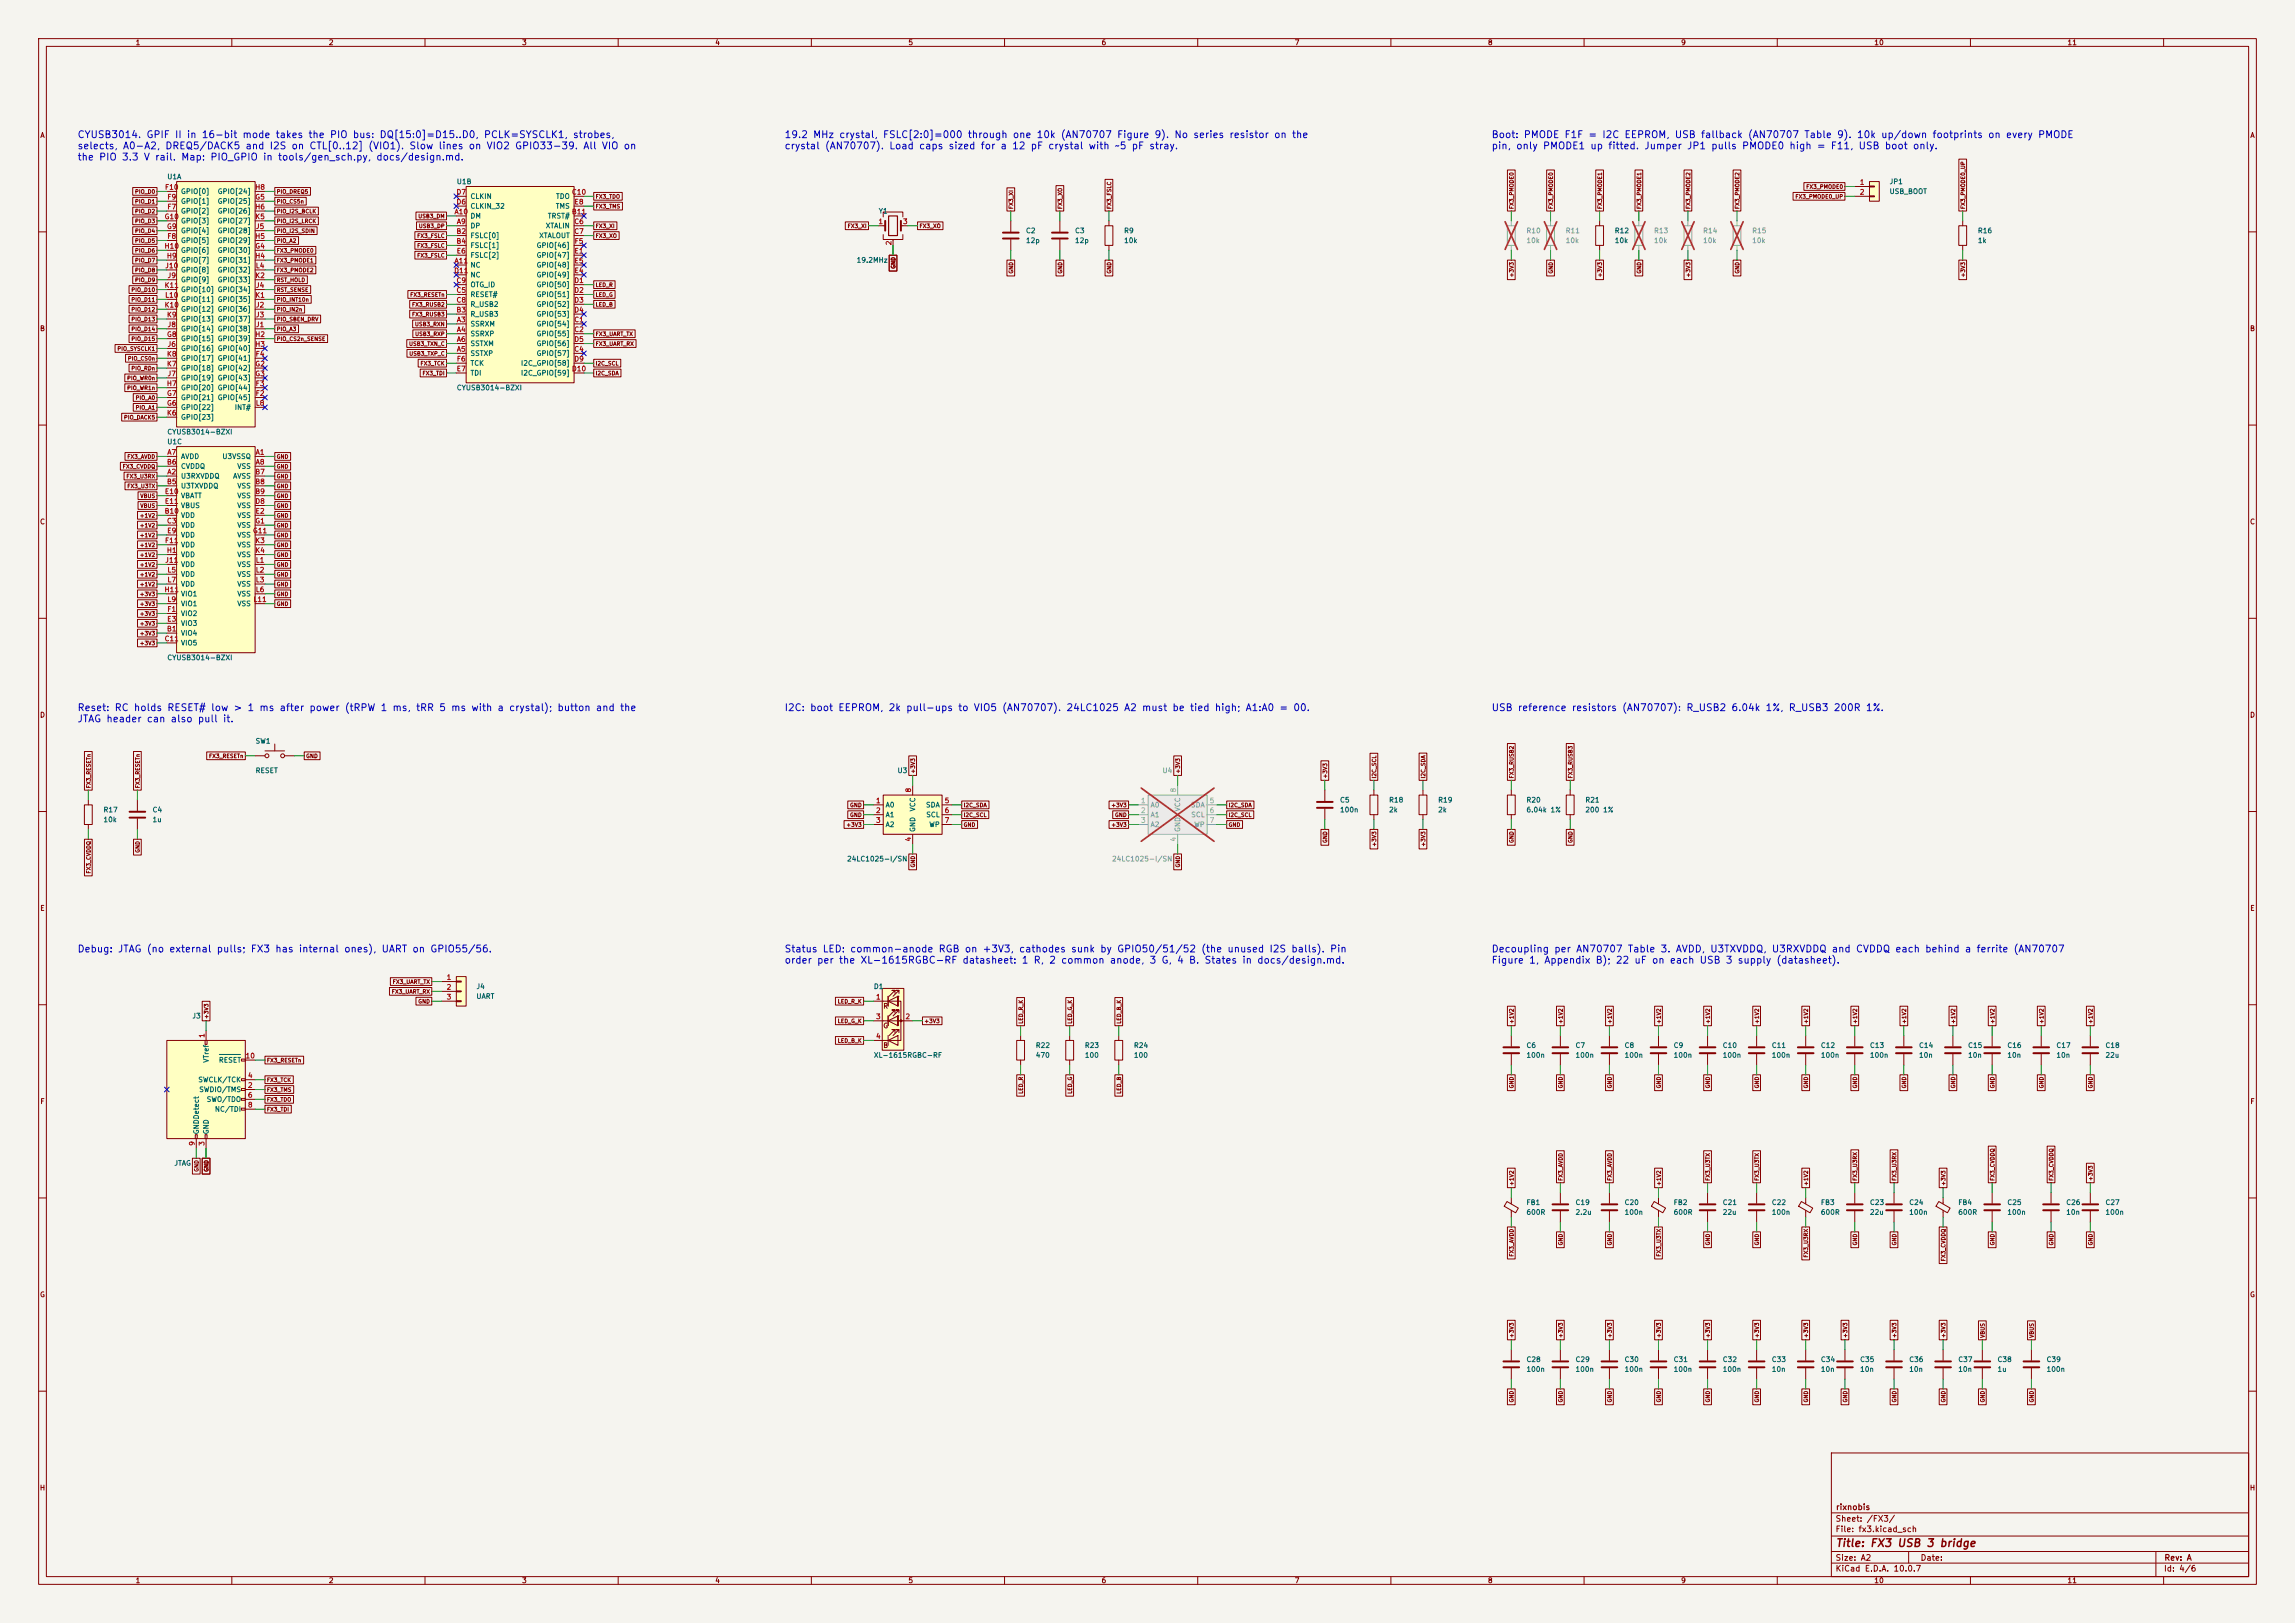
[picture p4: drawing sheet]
<svg xmlns="http://www.w3.org/2000/svg" width="594mm" height="420mm" viewBox="0 0 594 420" stroke-linecap="round" stroke-linejoin="round" font-family="sans-serif">
<defs><g id="words">
<text font-size="2" fill="#840000" x="475" y="400.8">Title: FX3 USB 3 bridge</text>
<g font-size="1.8" fill="#0000c2">
<text x="19.9" y="36.2">CYUSB3014. GPIF II in 16-bit mode takes the PIO bus: DQ[15:0]=D15..D0, PCLK=SYSCLK1, strobes,</text>
<text x="19.9" y="39.1">selects, A0-A2, DREQ5/DACK5 and I2S on CTL[0..12] (VIO1). Slow lines on VIO2 GPIO33-39. All VIO on</text>
<text x="19.9" y="42">the PIO 3.3 V rail. Map: PIO_GPIO in tools/gen_sch.py, docs/design.md.</text>
<text x="202.9" y="36.2">19.2 MHz crystal, FSLC[2:0]=000 through one 10k (AN70707 Figure 9). No series resistor on the</text>
<text x="202.9" y="39.1">crystal (AN70707). Load caps sized for a 12 pF crystal with ~5 pF stray.</text>
<text x="385.9" y="36.2">Boot: PMODE F1F = I2C EEPROM, USB fallback (AN70707 Table 9). 10k up/down footprints on every PMODE</text>
<text x="385.9" y="39.1">pin, only PMODE1 up fitted. Jumper JP1 pulls PMODE0 high = F11, USB boot only.</text>
<text x="19.9" y="184.5">Reset: RC holds RESET# low &gt; 1 ms after power (tRPW 1 ms, tRR 5 ms with a crystal); button and the</text>
<text x="202.9" y="184.5">I2C: boot EEPROM, 2k pull-ups to VIO5 (AN70707). 24LC1025 A2 must be tied high; A1:A0 = 00.</text>
<text x="385.9" y="184.5">USB reference resistors (AN70707): R_USB2 6.04k 1%, R_USB3 200R 1%.</text>
<text x="19.9" y="187.3">JTAG header can also pull it.</text>
<text x="19.9" y="246.9">Debug: JTAG (no external pulls; FX3 has internal ones), UART on GPIO55/56.</text>
<text x="202.9" y="246.9">Status LED: common-anode RGB on +3V3, cathodes sunk by GPIO50/51/52 (the unused I2S balls). Pin</text>
<text x="202.9" y="249.8">order per the XL-1615RGBC-RF datasheet: 1 R, 2 common anode, 3 G, 4 B. States in docs/design.md.</text>
<text x="385.9" y="246.9">Decoupling per AN70707 Table 3. AVDD, U3TXVDDQ, U3RXVDDQ and CVDDQ each behind a ferrite (AN70707</text>
<text x="385.9" y="249.8">Figure 1, Appendix B); 22 uF on each USB 3 supply (datasheet).</text>
</g>
<g font-size="1.5" fill="#840000">
<text x="475" y="394.1">Sheet: /FX3/</text>
<text x="475.1" y="391.1">rixnobis</text>
<text x="475" y="396.8">File: fx3.kicad_sch</text>
<text x="475" y="407">KiCad E.D.A. 10.0.7</text>
<text x="475" y="404.2">Size: A2</text>
<text x="497" y="404.2">Date:</text>
<text x="560" y="407">Id: 4/6</text>
<text x="560.1" y="404.2">Rev: A</text>
</g>
<g font-size="1.3" fill="#840000">
<text x="35" y="12">1</text>
<text x="85" y="12">2</text>
<text x="135" y="12">3</text>
<text x="185" y="12">4</text>
<text x="235" y="12">5</text>
<text x="285" y="12">6</text>
<text x="335" y="12">7</text>
<text x="385" y="12">8</text>
<text x="435" y="12">9</text>
<text x="485" y="12">10</text>
<text x="535" y="12">11</text>
<text x="10.3" y="36">A</text>
<text x="582.3" y="36">A</text>
<text x="10.2" y="86">B</text>
<text x="582.2" y="86">B</text>
<text x="10.2" y="136">C</text>
<text x="582.2" y="136">C</text>
<text x="10.2" y="186">D</text>
<text x="582.2" y="186">D</text>
<text x="10.3" y="236">E</text>
<text x="582.3" y="236">E</text>
<text x="228.5" y="261.3">R</text>
<text x="228.5" y="266.4">G</text>
<text x="228.5" y="271.5">B</text>
<text x="10.3" y="286">F</text>
<text x="582.3" y="286">F</text>
<text x="10.2" y="336">G</text>
<text x="582.2" y="336">G</text>
<text x="10.2" y="386">H</text>
<text x="582.2" y="386">H</text>
<text x="35" y="410">1</text>
<text x="85" y="410">2</text>
<text x="135" y="410">3</text>
<text x="185" y="410">4</text>
<text x="235" y="410">5</text>
<text x="285" y="410">6</text>
<text x="335" y="410">7</text>
<text x="385" y="410">8</text>
<text x="435" y="410">9</text>
<text x="485" y="410">10</text>
<text x="535" y="410">11</text>
</g>
<g font-size="1.3" fill="#006464">
<text x="43.2" y="46.7">U1A</text>
<text x="118.1" y="48">U1B</text>
<text x="488.9" y="48">JP1</text>
<text x="46.7" y="53">GPIO[1]</text>
<text x="46.7" y="50.5">GPIO[0]</text>
<text x="56.2" y="53">GPIO[25]</text>
<text x="56.2" y="50.5">GPIO[24]</text>
<text x="121.6" y="51.8">CLKIN</text>
<text x="143.8" y="51.8">TDO</text>
<text x="488.9" y="50.5">USB_BOOT</text>
<text x="46.7" y="55.6">GPIO[2]</text>
<text x="46.7" y="58.1">GPIO[3]</text>
<text x="56.2" y="55.6">GPIO[26]</text>
<text x="56.2" y="58.1">GPIO[27]</text>
<text x="121.6" y="59.4">DP</text>
<text x="121.6" y="56.8">DM</text>
<text x="121.6" y="54.3">CLKIN_32</text>
<text x="141.1" y="59.4">XTALIN</text>
<text x="141.7" y="56.8">TRST#</text>
<text x="143.7" y="54.3">TMS</text>
<text x="227.3" y="55.6">Y1</text>
<text x="46.7" y="63.2">GPIO[5]</text>
<text x="46.7" y="60.7">GPIO[4]</text>
<text x="46.7" y="65.7">GPIO[6]</text>
<text x="56.2" y="65.7">GPIO[30]</text>
<text x="56.2" y="63.2">GPIO[29]</text>
<text x="56.2" y="60.7">GPIO[28]</text>
<text x="121.6" y="61.9">FSLC[0]</text>
<text x="121.6" y="64.5">FSLC[1]</text>
<text x="138.8" y="64.5">GPIO[46]</text>
<text x="139.4" y="61.9">XTALOUT</text>
<text x="265.4" y="60.7">C2</text>
<text x="265.4" y="63.2">12p</text>
<text x="278.1" y="60.7">C3</text>
<text x="278.1" y="63.2">12p</text>
<text x="290.8" y="60.7">R9</text>
<text x="290.8" y="63.2">10k</text>
<text x="417.8" y="60.7">R12</text>
<text x="417.8" y="63.2">10k</text>
<text x="511.8" y="60.7">R16</text>
<text x="511.8" y="63.2">1k</text>
<text x="46.7" y="68.3">GPIO[7]</text>
<text x="46.7" y="70.8">GPIO[8]</text>
<text x="56.2" y="68.3">GPIO[31]</text>
<text x="56.2" y="70.8">GPIO[32]</text>
<text x="121.6" y="69.5">NC</text>
<text x="121.6" y="67">FSLC[2]</text>
<text x="138.8" y="67">GPIO[47]</text>
<text x="138.8" y="69.5">GPIO[48]</text>
<text x="221.6" y="68.3">19.2MHz</text>
<text x="46.7" y="73.4">GPIO[9]</text>
<text x="46.7" y="75.9">GPIO[10] GPIO[34]</text>
<text x="56.2" y="73.4">GPIO[33]</text>
<text x="121.6" y="77.2">RESET#</text>
<text x="121.6" y="74.6">OTG_ID</text>
<text x="121.6" y="72.1">NC</text>
<text x="138.8" y="74.6">GPIO[50]</text>
<text x="138.8" y="77.2">GPIO[51]</text>
<text x="138.8" y="72.1">GPIO[49]</text>
<text x="46.7" y="83.5">GPIO[13] GPIO[37]</text>
<text x="46.7" y="81">GPIO[12] GPIO[36]</text>
<text x="46.7" y="78.4">GPIO[11] GPIO[35]</text>
<text x="121.6" y="82.2">R_USB3</text>
<text x="121.6" y="79.7">R_USB2</text>
<text x="138.8" y="79.7">GPIO[52]</text>
<text x="138.8" y="82.2">GPIO[53]</text>
<text x="46.7" y="88.6">GPIO[15] GPIO[39]</text>
<text x="46.7" y="86.1">GPIO[14] GPIO[38]</text>
<text x="121.6" y="84.8">SSRXM</text>
<text x="121.6" y="87.3">SSRXP</text>
<text x="121.6" y="89.9">SSTXM</text>
<text x="138.8" y="84.8">GPIO[54]</text>
<text x="138.8" y="87.3">GPIO[55]</text>
<text x="138.8" y="89.9">GPIO[56]</text>
<text x="46.7" y="91.1">GPIO[16] GPIO[40]</text>
<text x="46.7" y="93.7">GPIO[17] GPIO[41]</text>
<text x="121.6" y="92.4">SSTXP</text>
<text x="121.6" y="94.9">TCK</text>
<text x="134.7" y="94.9">I2C_GPIO[58]</text>
<text x="138.8" y="92.4">GPIO[57]</text>
<text x="46.7" y="101.3">GPIO[20] GPIO[44]</text>
<text x="46.7" y="98.8">GPIO[19] GPIO[43]</text>
<text x="46.7" y="96.2">GPIO[18] GPIO[42]</text>
<text x="118.1" y="101.3">CYUSB3014-BZXI</text>
<text x="121.6" y="97.5">TDI</text>
<text x="134.7" y="97.5">I2C_GPIO[59]</text>
<text x="46.7" y="106.4">GPIO[22]</text>
<text x="46.7" y="103.8">GPIO[21] GPIO[45]</text>
<text x="60.6" y="106.4">INT#</text>
<text x="43.2" y="112.7">CYUSB3014-BZXI</text>
<text x="46.7" y="108.9">GPIO[23]</text>
<text x="43.2" y="115.3">U1C</text>
<text x="46.7" y="119.1">AVDD</text>
<text x="57.4" y="119.1">U3VSSQ</text>
<text x="46.7" y="124.2">U3RXVDDQ</text>
<text x="46.7" y="121.6">CVDDQ</text>
<text x="60.2" y="124.2">AVSS</text>
<text x="61.3" y="121.6">VSS</text>
<text x="46.7" y="126.7">U3TXVDDQ</text>
<text x="46.7" y="129.2">VBATT</text>
<text x="46.7" y="131.8">VBUS</text>
<text x="61.3" y="126.7">VSS</text>
<text x="61.3" y="129.2">VSS</text>
<text x="61.3" y="131.8">VSS</text>
<text x="46.7" y="134.3">VDD</text>
<text x="46.7" y="136.9">VDD</text>
<text x="61.3" y="134.3">VSS</text>
<text x="61.3" y="136.9">VSS</text>
<text x="46.7" y="139.4">VDD</text>
<text x="46.7" y="141.9">VDD</text>
<text x="61.3" y="139.4">VSS</text>
<text x="61.3" y="141.9">VSS</text>
<text x="46.7" y="144.5">VDD</text>
<text x="46.7" y="147">VDD</text>
<text x="46.7" y="149.6">VDD</text>
<text x="61.3" y="144.5">VSS</text>
<text x="61.3" y="147">VSS</text>
<text x="61.3" y="149.6">VSS</text>
<text x="46.7" y="154.6">VIO1</text>
<text x="46.7" y="152.1">VDD</text>
<text x="61.3" y="152.1">VSS</text>
<text x="61.3" y="154.6">VSS</text>
<text x="46.7" y="159.7">VIO2</text>
<text x="46.7" y="157.2">VIO1</text>
<text x="61.3" y="157.2">VSS</text>
<text x="46.7" y="164.8">VIO4</text>
<text x="46.7" y="167.3">VIO5</text>
<text x="46.7" y="162.3">VIO3</text>
<text x="43.2" y="171.1">CYUSB3014-BZXI</text>
<text x="66" y="192.7">SW1</text>
<text x="66" y="200.4">RESET</text>
<text x="232.2" y="200.4">U3</text>
<text x="229.1" y="209.2">A0</text>
<text x="239.5" y="209.2">SDA</text>
<text x="346.7" y="208">C5</text>
<text x="359.4" y="208">R18</text>
<text x="372.1" y="208">R19</text>
<text x="395" y="208">R20</text>
<text x="410.2" y="208">R21</text>
<text x="26.7" y="210.5">R17</text>
<text x="26.7" y="213.1">10k</text>
<text x="39.4" y="210.5">C4</text>
<text x="39.4" y="213.1">1u</text>
<text x="229.1" y="211.8">A1</text>
<text x="229.1" y="214.3">A2</text>
<text x="237.2" y="215.4" transform="rotate(-90 237.2 215.4)">GND</text>
<text x="237.2" y="210.1" transform="rotate(-90 237.2 210.1)">VCC</text>
<text x="239.6" y="211.8">SCL</text>
<text x="240.4" y="214.3">WP</text>
<text x="346.7" y="210.5">100n</text>
<text x="359.4" y="210.5">2k</text>
<text x="372.1" y="210.5">2k</text>
<text x="395" y="210.5">6.04k 1%</text>
<text x="410.2" y="210.5">200 1%</text>
<text x="219.1" y="223.2">24LC1025-I/SN</text>
<text x="123.2" y="256.2">J4</text>
<text x="226" y="256.2">D1</text>
<text x="49.7" y="263.9">J3</text>
<text x="123.2" y="258.8">UART</text>
<text x="54.3" y="275.1" transform="rotate(-90 54.3 275.1)">VTref</text>
<text x="56.5" y="275.3">RESET</text>
<text x="226" y="274">XL-1615RGBC-RF</text>
<text x="268" y="271.5">R22</text>
<text x="268" y="274">470</text>
<text x="280.7" y="271.5">R23</text>
<text x="280.7" y="274">100</text>
<text x="293.4" y="271.5">R24</text>
<text x="293.4" y="274">100</text>
<text x="395" y="271.5">C6</text>
<text x="395" y="274">100n</text>
<text x="407.7" y="271.5">C7</text>
<text x="407.7" y="274">100n</text>
<text x="420.4" y="271.5">C8</text>
<text x="420.4" y="274">100n</text>
<text x="433.1" y="271.5">C9</text>
<text x="433.1" y="274">100n</text>
<text x="445.8" y="271.5">C10</text>
<text x="445.8" y="274">100n</text>
<text x="458.5" y="271.5">C11</text>
<text x="458.5" y="274">100n</text>
<text x="471.2" y="271.5">C12</text>
<text x="471.2" y="274">100n</text>
<text x="483.9" y="271.5">C13</text>
<text x="483.9" y="274">100n</text>
<text x="496.6" y="271.5">C14</text>
<text x="496.6" y="274">10n</text>
<text x="509.3" y="271.5">C15</text>
<text x="509.3" y="274">10n</text>
<text x="519.4" y="271.5">C16</text>
<text x="519.4" y="274">10n</text>
<text x="532.1" y="271.5">C17</text>
<text x="532.1" y="274">10n</text>
<text x="544.8" y="271.5">C18</text>
<text x="544.8" y="274">22u</text>
<text x="51.2" y="280.4">SWCLK/TCK</text>
<text x="51.4" y="282.9">SWDIO/TMS</text>
<text x="53.4" y="285.4">SWO/TDO</text>
<text x="55.5" y="288">NC/TDI</text>
<text x="51.8" y="293.7" transform="rotate(-90 51.8 293.7)">GNDDetect</text>
<text x="54.3" y="293.7" transform="rotate(-90 54.3 293.7)">GND</text>
<text x="45" y="302">JTAG</text>
<text x="395" y="312.1">FB1</text>
<text x="395" y="314.7">600R</text>
<text x="407.7" y="312.1">C19</text>
<text x="407.7" y="314.7">2.2u</text>
<text x="420.4" y="312.1">C20</text>
<text x="420.4" y="314.7">100n</text>
<text x="433.1" y="312.1">FB2</text>
<text x="433.1" y="314.7">600R</text>
<text x="445.8" y="312.1">C21</text>
<text x="445.8" y="314.7">22u</text>
<text x="458.5" y="312.1">C22</text>
<text x="458.5" y="314.7">100n</text>
<text x="471.2" y="312.1">FB3</text>
<text x="471.2" y="314.7">600R</text>
<text x="483.9" y="312.1">C23</text>
<text x="483.9" y="314.7">22u</text>
<text x="494" y="312.1">C24</text>
<text x="494" y="314.7">100n</text>
<text x="506.7" y="312.1">FB4</text>
<text x="506.7" y="314.7">600R</text>
<text x="519.4" y="312.1">C25</text>
<text x="519.4" y="314.7">100n</text>
<text x="534.7" y="312.1">C26</text>
<text x="534.7" y="314.7">10n</text>
<text x="544.8" y="312.1">C27</text>
<text x="544.8" y="314.7">100n</text>
<text x="395" y="352.8">C28</text>
<text x="407.7" y="352.8">C29</text>
<text x="420.4" y="352.8">C30</text>
<text x="433.1" y="352.8">C31</text>
<text x="445.8" y="352.8">C32</text>
<text x="458.5" y="352.8">C33</text>
<text x="471.2" y="352.8">C34</text>
<text x="481.3" y="352.8">C35</text>
<text x="494" y="352.8">C36</text>
<text x="506.7" y="352.8">C37</text>
<text x="516.9" y="352.8">C38</text>
<text x="529.6" y="352.8">C39</text>
<text x="395" y="355.3">100n</text>
<text x="407.7" y="355.3">100n</text>
<text x="420.4" y="355.3">100n</text>
<text x="433.1" y="355.3">100n</text>
<text x="445.8" y="355.3">100n</text>
<text x="458.5" y="355.3">10n</text>
<text x="471.2" y="355.3">10n</text>
<text x="481.3" y="355.3">10n</text>
<text x="494" y="355.3">10n</text>
<text x="506.7" y="355.3">10n</text>
<text x="516.9" y="355.3">1u</text>
<text x="529.6" y="355.3">100n</text>
</g>
<g font-size="1.3" fill="#a90000">
<text x="42.6" y="49.4">F10</text>
<text x="43.2" y="51.9">F9</text>
<text x="65.9" y="49.4">H8</text>
<text x="65.9" y="51.9">G5</text>
<text x="118" y="53.2">D6</text>
<text x="118" y="50.7">D7</text>
<text x="147.9" y="50.7">C10</text>
<text x="148.6" y="53.2">E8</text>
<text x="481.2" y="48.1">1</text>
<text x="481.2" y="50.7">2</text>
<text x="42.5" y="57">G10</text>
<text x="43.1" y="59.6">G9</text>
<text x="43.2" y="54.5">F7</text>
<text x="65.9" y="54.5">H6</text>
<text x="65.9" y="57">K5</text>
<text x="66.1" y="59.6">J5</text>
<text x="117.5" y="55.7">A10</text>
<text x="118.1" y="58.3">A9</text>
<text x="147.9" y="55.7">B11</text>
<text x="148.5" y="58.3">C6</text>
<text x="227.2" y="58.3">1</text>
<text x="233.6" y="58.3">3</text>
<text x="42.4" y="64.6">H10</text>
<text x="43.2" y="62.1">F8</text>
<text x="65.9" y="62.1">H5</text>
<text x="65.9" y="64.6">G4</text>
<text x="118" y="60.8">B2</text>
<text x="118" y="63.4">B4</text>
<text x="118.1" y="65.9">E6</text>
<text x="148.5" y="60.8">C7</text>
<text x="148.6" y="65.9">E1</text>
<text x="148.6" y="63.4">F5</text>
<text x="231" y="63.6" transform="rotate(-90 231 63.6)">2</text>
<text x="42.6" y="69.7">J10</text>
<text x="43.1" y="67.2">H9</text>
<text x="65.9" y="67.2">H4</text>
<text x="66.1" y="69.7">L4</text>
<text x="117.4" y="71">D11</text>
<text x="117.5" y="68.4">A11</text>
<text x="148.6" y="71">E4</text>
<text x="148.6" y="68.4">E5</text>
<text x="42.5" y="74.8">K11</text>
<text x="42.6" y="77.3">L10</text>
<text x="43.2" y="72.3">J9</text>
<text x="65.9" y="77.3">K1</text>
<text x="65.9" y="72.3">K2</text>
<text x="66.1" y="74.8">J4</text>
<text x="118" y="76.1">C5</text>
<text x="118" y="73.5">C9</text>
<text x="148.5" y="73.5">D1</text>
<text x="148.5" y="76.1">D2</text>
<text x="42.5" y="79.9">K10</text>
<text x="43.1" y="82.4">K9</text>
<text x="66.1" y="79.9">J2</text>
<text x="66.1" y="82.4">J3</text>
<text x="118" y="81.1">B3</text>
<text x="118" y="78.6">C8</text>
<text x="118.1" y="83.7">A3</text>
<text x="148.5" y="83.7">C1</text>
<text x="148.5" y="78.6">D3</text>
<text x="148.5" y="81.1">D4</text>
<text x="43.1" y="87.5">G8</text>
<text x="43.2" y="85">J8</text>
<text x="65.9" y="87.5">H2</text>
<text x="66.1" y="85">J1</text>
<text x="118.1" y="86.2">A4</text>
<text x="118.1" y="88.8">A6</text>
<text x="148.5" y="86.2">C2</text>
<text x="148.5" y="88.8">D5</text>
<text x="43.1" y="95.1">K7</text>
<text x="43.1" y="92.6">K8</text>
<text x="43.2" y="90">J6</text>
<text x="65.9" y="90">H3</text>
<text x="65.9" y="95.1">G2</text>
<text x="66" y="92.6">F4</text>
<text x="118.1" y="91.3">A5</text>
<text x="118.1" y="93.8">F6</text>
<text x="148.5" y="91.3">C4</text>
<text x="148.5" y="93.8">D9</text>
<text x="43.1" y="100.2">H7</text>
<text x="43.2" y="97.7">J7</text>
<text x="65.9" y="97.7">G3</text>
<text x="66" y="100.2">F3</text>
<text x="118.1" y="96.4">E7</text>
<text x="147.9" y="96.4">D10</text>
<text x="43.1" y="105.3">G6</text>
<text x="43.1" y="102.7">G7</text>
<text x="43.1" y="107.8">K6</text>
<text x="66" y="102.7">F2</text>
<text x="66.1" y="105.3">L8</text>
<text x="43.2" y="118">A7</text>
<text x="66" y="118">A1</text>
<text x="43.1" y="125.6">B5</text>
<text x="43.1" y="120.5">B6</text>
<text x="43.2" y="123.1">A2</text>
<text x="65.9" y="123.1">B7</text>
<text x="65.9" y="125.6">B8</text>
<text x="66" y="120.5">A8</text>
<text x="42.5" y="128.1">E10</text>
<text x="42.5" y="130.7">E11</text>
<text x="65.9" y="128.1">B9</text>
<text x="65.9" y="130.7">D8</text>
<text x="42.5" y="133.2">B10</text>
<text x="43.1" y="135.8">C3</text>
<text x="65.9" y="135.8">G1</text>
<text x="66" y="133.2">E2</text>
<text x="42.6" y="140.8">F11</text>
<text x="43.1" y="143.4">H1</text>
<text x="43.1" y="138.3">E9</text>
<text x="65.3" y="138.3">G11</text>
<text x="65.9" y="140.8">K3</text>
<text x="65.9" y="143.4">K4</text>
<text x="42.6" y="145.9">J11</text>
<text x="43.2" y="148.5">L5</text>
<text x="66.1" y="145.9">L1</text>
<text x="66.1" y="148.5">L2</text>
<text x="42.4" y="153.5">H11</text>
<text x="43.2" y="151">L7</text>
<text x="66.1" y="151">L3</text>
<text x="66.1" y="153.5">L6</text>
<text x="43.1" y="161.2">E3</text>
<text x="43.2" y="158.6">F1</text>
<text x="43.2" y="156.1">L9</text>
<text x="65.5" y="156.1">L11</text>
<text x="42.5" y="166.2">C11</text>
<text x="43.1" y="163.7">B1</text>
<text x="226.6" y="208.1">1</text>
<text x="236.1" y="205.2" transform="rotate(-90 236.1 205.2)">8</text>
<text x="244.4" y="208.1">5</text>
<text x="226.6" y="210.7">2</text>
<text x="226.6" y="213.2">3</text>
<text x="244.4" y="210.7">6</text>
<text x="244.4" y="213.2">7</text>
<text x="236.1" y="217.9" transform="rotate(-90 236.1 217.9)">4</text>
<text x="115.5" y="253.9">1</text>
<text x="115.5" y="256.4">2</text>
<text x="115.5" y="258.9">3</text>
<text x="226.6" y="258.9">1</text>
<text x="53.2" y="268.7" transform="rotate(-90 53.2 268.7)">1</text>
<text x="226.6" y="264">3</text>
<text x="226.6" y="269.1">4</text>
<text x="234.2" y="264">2</text>
<text x="63.4" y="274.2">10</text>
<text x="64" y="281.8">2</text>
<text x="64" y="279.3">4</text>
<text x="64" y="284.3">6</text>
<text x="64" y="286.9">8</text>
<text x="50.7" y="296.6" transform="rotate(-90 50.7 296.6)">9</text>
<text x="53.2" y="296.6" transform="rotate(-90 53.2 296.6)">3</text>
</g>
<g font-size="1.3" fill="#939391">
<text x="395" y="60.7">R10</text>
<text x="395" y="63.2">10k</text>
<text x="405.1" y="60.7">R11</text>
<text x="405.1" y="63.2">10k</text>
<text x="428" y="60.7">R13</text>
<text x="428" y="63.2">10k</text>
<text x="440.7" y="60.7">R14</text>
<text x="440.7" y="63.2">10k</text>
<text x="453.4" y="60.7">R15</text>
<text x="453.4" y="63.2">10k</text>
<text x="300.8" y="200.4">U4</text>
<text x="297.7" y="209.2">A0</text>
<text x="308.1" y="209.2">SDA</text>
<text x="297.7" y="211.8">A1</text>
<text x="297.7" y="214.3">A2</text>
<text x="305.8" y="215.4" transform="rotate(-90 305.8 215.4)">GND</text>
<text x="305.8" y="210.1" transform="rotate(-90 305.8 210.1)">VCC</text>
<text x="308.2" y="211.8">SCL</text>
<text x="309" y="214.3">WP</text>
<text x="287.7" y="223.2">24LC1025-I/SN</text>
</g>
<g font-size="1.3" fill="#a5a4a2">
<text x="295.2" y="208.1">1</text>
<text x="304.7" y="205.2" transform="rotate(-90 304.7 205.2)">8</text>
<text x="313" y="208.1">5</text>
<text x="295.2" y="210.7">2</text>
<text x="295.2" y="213.2">3</text>
<text x="313" y="210.7">6</text>
<text x="313" y="213.2">7</text>
<text x="304.7" y="217.9" transform="rotate(-90 304.7 217.9)">4</text>
</g>
<g font-size="1" fill="#840000">
<text x="34.8" y="50.4">PIO_D0</text>
<text x="34.8" y="52.9">PIO_D1</text>
<text x="71.5" y="50.4">PIO_DREQ5</text>
<text x="71.5" y="52.9">PIO_CS5n</text>
<text x="154" y="51.6">FX3_TDO</text>
<text x="464.6" y="51.6">FX3_PMODE0_UP</text>
<text x="467.4" y="49.1">FX3_PMODE0</text>
<text x="34.8" y="55.4">PIO_D2</text>
<text x="34.8" y="58">PIO_D3</text>
<text x="71.5" y="58">PIO_I2S_LRCK</text>
<text x="71.5" y="55.4">PIO_I2S_BCLK</text>
<text x="108.1" y="56.7">USB3_DM</text>
<text x="108.3" y="59.2">USB3_DP</text>
<text x="154" y="54.2">FX3_TMS</text>
<text x="154" y="59.2">FX3_XI</text>
<text x="219.3" y="59.2">FX3_XI</text>
<text x="237.9" y="59.2">FX3_XO</text>
<text x="262.4" y="54.2" transform="rotate(-90 262.4 54.2)">FX3_XI</text>
<text x="275.1" y="54.2" transform="rotate(-90 275.1 54.2)">FX3_XO</text>
<text x="287.8" y="54.2" transform="rotate(-90 287.8 54.2)">FX3_FSLC</text>
<text x="392" y="54.2" transform="rotate(-90 392 54.2)">FX3_PMODE0</text>
<text x="402.1" y="54.2" transform="rotate(-90 402.1 54.2)">FX3_PMODE0</text>
<text x="414.8" y="54.2" transform="rotate(-90 414.8 54.2)">FX3_PMODE1</text>
<text x="425" y="54.2" transform="rotate(-90 425 54.2)">FX3_PMODE1</text>
<text x="437.7" y="54.2" transform="rotate(-90 437.7 54.2)">FX3_PMODE2</text>
<text x="450.4" y="54.2" transform="rotate(-90 450.4 54.2)">FX3_PMODE2</text>
<text x="508.8" y="54.2" transform="rotate(-90 508.8 54.2)">FX3_PMODE0_UP</text>
<text x="34.8" y="63.1">PIO_D5</text>
<text x="34.8" y="65.6">PIO_D6</text>
<text x="34.8" y="60.5">PIO_D4</text>
<text x="71.5" y="63.1">PIO_A2</text>
<text x="71.5" y="60.5">PIO_I2S_SDIN</text>
<text x="71.5" y="65.6">FX3_PMODE0</text>
<text x="107.9" y="61.8">FX3_FSLC</text>
<text x="107.9" y="64.3">FX3_FSLC</text>
<text x="154" y="61.8">FX3_XO</text>
<text x="34.8" y="70.7">PIO_D8</text>
<text x="34.8" y="68.1">PIO_D7</text>
<text x="71.5" y="68.1">FX3_PMODE1</text>
<text x="71.5" y="70.7">FX3_PMODE2</text>
<text x="107.9" y="66.9">FX3_FSLC</text>
<text x="232" y="69.7" transform="rotate(-90 232 69.7)">GND</text>
<text x="262.4" y="70.9" transform="rotate(-90 262.4 70.9)">GND</text>
<text x="275.1" y="70.9" transform="rotate(-90 275.1 70.9)">GND</text>
<text x="287.8" y="70.9" transform="rotate(-90 287.8 70.9)">GND</text>
<text x="392" y="71.9" transform="rotate(-90 392 71.9)">+3V3</text>
<text x="402.1" y="70.9" transform="rotate(-90 402.1 70.9)">GND</text>
<text x="414.8" y="71.9" transform="rotate(-90 414.8 71.9)">+3V3</text>
<text x="425" y="70.9" transform="rotate(-90 425 70.9)">GND</text>
<text x="437.7" y="71.9" transform="rotate(-90 437.7 71.9)">+3V3</text>
<text x="450.4" y="70.9" transform="rotate(-90 450.4 70.9)">GND</text>
<text x="508.8" y="71.9" transform="rotate(-90 508.8 71.9)">+3V3</text>
<text x="33.9" y="75.8">PIO_D10</text>
<text x="34.8" y="73.2">PIO_D9</text>
<text x="71.5" y="73.2">RST_HOLD</text>
<text x="71.5" y="75.8">RST_SENSE</text>
<text x="106" y="77">FX3_RESETn</text>
<text x="154" y="77">LED_G</text>
<text x="154" y="74.5">LED_R</text>
<text x="33.9" y="80.8">PIO_D12</text>
<text x="33.9" y="78.3">PIO_D11</text>
<text x="33.9" y="83.4">PIO_D13</text>
<text x="71.5" y="78.3">PIO_INT10n</text>
<text x="71.5" y="83.4">PIO_SBEN_DRV</text>
<text x="71.5" y="80.8">PIO_IN2n</text>
<text x="106.5" y="82.1">FX3_RUSB3</text>
<text x="106.5" y="79.6">FX3_RUSB2</text>
<text x="154" y="79.6">LED_B</text>
<text x="33.9" y="88.5">PIO_D15</text>
<text x="33.9" y="85.9">PIO_D14</text>
<text x="71.5" y="88.5">PIO_CS2n_SENSE</text>
<text x="71.5" y="85.9">PIO_A3</text>
<text x="105.8" y="89.7">USB3_TXN_C</text>
<text x="107.3" y="84.6">USB3_RXN</text>
<text x="107.3" y="87.2">USB3_RXP</text>
<text x="154" y="89.7">FX3_UART_RX</text>
<text x="154" y="87.2">FX3_UART_TX</text>
<text x="30.3" y="91">PIO_SYSCLK1</text>
<text x="33" y="93.5">PIO_CS0n</text>
<text x="105.8" y="92.3">USB3_TXP_C</text>
<text x="108.7" y="94.8">FX3_TCK</text>
<text x="154" y="94.8">I2C_SCL</text>
<text x="32.8" y="98.6">PIO_WR0n</text>
<text x="32.8" y="101.2">PIO_WR1n</text>
<text x="33.9" y="96.1">PIO_RDn</text>
<text x="109.2" y="97.3">FX3_TDI</text>
<text x="154" y="97.3">I2C_SDA</text>
<text x="35" y="103.7">PIO_A0</text>
<text x="35" y="106.2">PIO_A1</text>
<text x="32" y="108.8">PIO_DACK5</text>
<text x="32.8" y="118.9">FX3_AVDD</text>
<text x="71.5" y="118.9">GND</text>
<text x="31.6" y="121.5">FX3_CVDDQ</text>
<text x="32.6" y="124">FX3_U3RX</text>
<text x="71.5" y="121.5">GND</text>
<text x="71.5" y="124">GND</text>
<text x="32.8" y="126.6">FX3_U3TX</text>
<text x="36.2" y="129.1">VBUS</text>
<text x="36.2" y="131.6">VBUS</text>
<text x="71.5" y="126.6">GND</text>
<text x="71.5" y="129.1">GND</text>
<text x="71.5" y="131.6">GND</text>
<text x="36.1" y="136.7">+1V2</text>
<text x="36.1" y="134.2">+1V2</text>
<text x="71.5" y="136.7">GND</text>
<text x="71.5" y="134.2">GND</text>
<text x="36.1" y="141.8">+1V2</text>
<text x="36.1" y="139.3">+1V2</text>
<text x="71.5" y="141.8">GND</text>
<text x="71.5" y="139.3">GND</text>
<text x="36.1" y="149.4">+1V2</text>
<text x="36.1" y="146.9">+1V2</text>
<text x="36.1" y="144.3">+1V2</text>
<text x="71.5" y="144.3">GND</text>
<text x="71.5" y="149.4">GND</text>
<text x="71.5" y="146.9">GND</text>
<text x="36.1" y="152">+1V2</text>
<text x="36.1" y="154.5">+3V3</text>
<text x="71.5" y="154.5">GND</text>
<text x="71.5" y="152">GND</text>
<text x="36.1" y="159.6">+3V3</text>
<text x="36.1" y="157">+3V3</text>
<text x="71.5" y="157">GND</text>
<text x="36.1" y="167.2">+3V3</text>
<text x="36.1" y="162.1">+3V3</text>
<text x="36.1" y="164.7">+3V3</text>
<text x="54" y="196.4">FX3_RESETn</text>
<text x="79.1" y="196.4">GND</text>
<text x="237" y="200.3" transform="rotate(-90 237 200.3)">+3V3</text>
<text x="305.6" y="200.3" transform="rotate(-90 305.6 200.3)">+3V3</text>
<text x="343.7" y="201.6" transform="rotate(-90 343.7 201.6)">+3V3</text>
<text x="356.4" y="201.6" transform="rotate(-90 356.4 201.6)">I2C_SCL</text>
<text x="369.1" y="201.6" transform="rotate(-90 369.1 201.6)">I2C_SDA</text>
<text x="392" y="201.6" transform="rotate(-90 392 201.6)">FX3_RUSB2</text>
<text x="407.2" y="201.6" transform="rotate(-90 407.2 201.6)">FX3_RUSB3</text>
<text x="23.7" y="204.1" transform="rotate(-90 23.7 204.1)">FX3_RESETn</text>
<text x="36.4" y="204.1" transform="rotate(-90 36.4 204.1)">FX3_RESETn</text>
<text x="219.9" y="209.1">GND</text>
<text x="249.3" y="209.1">I2C_SDA</text>
<text x="287.5" y="209.1">+3V3</text>
<text x="317.9" y="209.1">I2C_SDA</text>
<text x="218.9" y="214.2">+3V3</text>
<text x="219.9" y="211.6">GND</text>
<text x="249.3" y="214.2">GND</text>
<text x="249.3" y="211.6">I2C_SCL</text>
<text x="287.5" y="214.2">+3V3</text>
<text x="288.5" y="211.6">GND</text>
<text x="317.9" y="211.6">I2C_SCL</text>
<text x="317.9" y="214.2">GND</text>
<text x="36.4" y="220.8" transform="rotate(-90 36.4 220.8)">GND</text>
<text x="343.7" y="218.3" transform="rotate(-90 343.7 218.3)">GND</text>
<text x="356.4" y="219.2" transform="rotate(-90 356.4 219.2)">+3V3</text>
<text x="369.1" y="219.2" transform="rotate(-90 369.1 219.2)">+3V3</text>
<text x="392" y="218.3" transform="rotate(-90 392 218.3)">GND</text>
<text x="407.2" y="218.3" transform="rotate(-90 407.2 218.3)">GND</text>
<text x="23.7" y="226.2" transform="rotate(-90 23.7 226.2)">FX3_CVDDQ</text>
<text x="237" y="224.6" transform="rotate(-90 237 224.6)">GND</text>
<text x="305.6" y="224.6" transform="rotate(-90 305.6 224.6)">GND</text>
<text x="101.3" y="257.4">FX3_UART_RX</text>
<text x="101.5" y="254.8">FX3_UART_TX</text>
<text x="54.2" y="263.8" transform="rotate(-90 54.2 263.8)">+3V3</text>
<text x="108.1" y="259.9">GND</text>
<text x="216.7" y="259.9">LED_R_K</text>
<text x="216.7" y="265">LED_G_K</text>
<text x="239.1" y="265">+3V3</text>
<text x="265" y="265.1" transform="rotate(-90 265 265.1)">LED_R_K</text>
<text x="277.7" y="265.1" transform="rotate(-90 277.7 265.1)">LED_G_K</text>
<text x="290.4" y="265.1" transform="rotate(-90 290.4 265.1)">LED_B_K</text>
<text x="392" y="265.1" transform="rotate(-90 392 265.1)">+1V2</text>
<text x="404.7" y="265.1" transform="rotate(-90 404.7 265.1)">+1V2</text>
<text x="417.4" y="265.1" transform="rotate(-90 417.4 265.1)">+1V2</text>
<text x="430.1" y="265.1" transform="rotate(-90 430.1 265.1)">+1V2</text>
<text x="442.8" y="265.1" transform="rotate(-90 442.8 265.1)">+1V2</text>
<text x="455.5" y="265.1" transform="rotate(-90 455.5 265.1)">+1V2</text>
<text x="468.2" y="265.1" transform="rotate(-90 468.2 265.1)">+1V2</text>
<text x="480.9" y="265.1" transform="rotate(-90 480.9 265.1)">+1V2</text>
<text x="493.6" y="265.1" transform="rotate(-90 493.6 265.1)">+1V2</text>
<text x="506.3" y="265.1" transform="rotate(-90 506.3 265.1)">+1V2</text>
<text x="516.4" y="265.1" transform="rotate(-90 516.4 265.1)">+1V2</text>
<text x="529.1" y="265.1" transform="rotate(-90 529.1 265.1)">+1V2</text>
<text x="541.8" y="265.1" transform="rotate(-90 541.8 265.1)">+1V2</text>
<text x="69" y="275.1">FX3_RESETn</text>
<text x="216.7" y="270.1">LED_B_K</text>
<text x="69" y="280.2">FX3_TCK</text>
<text x="392" y="281.8" transform="rotate(-90 392 281.8)">GND</text>
<text x="404.7" y="281.8" transform="rotate(-90 404.7 281.8)">GND</text>
<text x="417.4" y="281.8" transform="rotate(-90 417.4 281.8)">GND</text>
<text x="430.1" y="281.8" transform="rotate(-90 430.1 281.8)">GND</text>
<text x="442.8" y="281.8" transform="rotate(-90 442.8 281.8)">GND</text>
<text x="455.5" y="281.8" transform="rotate(-90 455.5 281.8)">GND</text>
<text x="468.2" y="281.8" transform="rotate(-90 468.2 281.8)">GND</text>
<text x="480.9" y="281.8" transform="rotate(-90 480.9 281.8)">GND</text>
<text x="493.6" y="281.8" transform="rotate(-90 493.6 281.8)">GND</text>
<text x="506.3" y="281.8" transform="rotate(-90 506.3 281.8)">GND</text>
<text x="516.4" y="281.8" transform="rotate(-90 516.4 281.8)">GND</text>
<text x="529.1" y="281.8" transform="rotate(-90 529.1 281.8)">GND</text>
<text x="541.8" y="281.8" transform="rotate(-90 541.8 281.8)">GND</text>
<text x="69" y="287.8">FX3_TDI</text>
<text x="69" y="285.3">FX3_TDO</text>
<text x="69" y="282.8">FX3_TMS</text>
<text x="265" y="283.2" transform="rotate(-90 265 283.2)">LED_R</text>
<text x="277.7" y="283.2" transform="rotate(-90 277.7 283.2)">LED_G</text>
<text x="290.4" y="283.2" transform="rotate(-90 290.4 283.2)">LED_B</text>
<text x="51.6" y="303.3" transform="rotate(-90 51.6 303.3)">GND</text>
<text x="54.2" y="303.3" transform="rotate(-90 54.2 303.3)">GND</text>
<text x="404.7" y="305.7" transform="rotate(-90 404.7 305.7)">FX3_AVDD</text>
<text x="417.4" y="305.7" transform="rotate(-90 417.4 305.7)">FX3_AVDD</text>
<text x="442.8" y="305.7" transform="rotate(-90 442.8 305.7)">FX3_U3TX</text>
<text x="455.5" y="305.7" transform="rotate(-90 455.5 305.7)">FX3_U3TX</text>
<text x="480.9" y="305.7" transform="rotate(-90 480.9 305.7)">FX3_U3RX</text>
<text x="491" y="305.7" transform="rotate(-90 491 305.7)">FX3_U3RX</text>
<text x="516.4" y="305.7" transform="rotate(-90 516.4 305.7)">FX3_CVDDQ</text>
<text x="531.7" y="305.7" transform="rotate(-90 531.7 305.7)">FX3_CVDDQ</text>
<text x="541.8" y="305.7" transform="rotate(-90 541.8 305.7)">+3V3</text>
<text x="392" y="307" transform="rotate(-90 392 307)">+1V2</text>
<text x="430.1" y="307" transform="rotate(-90 430.1 307)">+1V2</text>
<text x="468.2" y="307" transform="rotate(-90 468.2 307)">+1V2</text>
<text x="503.7" y="307" transform="rotate(-90 503.7 307)">+3V3</text>
<text x="404.7" y="322.4" transform="rotate(-90 404.7 322.4)">GND</text>
<text x="417.4" y="322.4" transform="rotate(-90 417.4 322.4)">GND</text>
<text x="442.8" y="322.4" transform="rotate(-90 442.8 322.4)">GND</text>
<text x="455.5" y="322.4" transform="rotate(-90 455.5 322.4)">GND</text>
<text x="480.9" y="322.4" transform="rotate(-90 480.9 322.4)">GND</text>
<text x="491" y="322.4" transform="rotate(-90 491 322.4)">GND</text>
<text x="516.4" y="322.4" transform="rotate(-90 516.4 322.4)">GND</text>
<text x="531.7" y="322.4" transform="rotate(-90 531.7 322.4)">GND</text>
<text x="541.8" y="322.4" transform="rotate(-90 541.8 322.4)">GND</text>
<text x="392" y="325.3" transform="rotate(-90 392 325.3)">FX3_AVDD</text>
<text x="430.1" y="325.3" transform="rotate(-90 430.1 325.3)">FX3_U3TX</text>
<text x="468.2" y="325.6" transform="rotate(-90 468.2 325.6)">FX3_U3RX</text>
<text x="503.7" y="326.5" transform="rotate(-90 503.7 326.5)">FX3_CVDDQ</text>
<text x="392" y="346.3" transform="rotate(-90 392 346.3)">+3V3</text>
<text x="404.7" y="346.3" transform="rotate(-90 404.7 346.3)">+3V3</text>
<text x="417.4" y="346.3" transform="rotate(-90 417.4 346.3)">+3V3</text>
<text x="430.1" y="346.3" transform="rotate(-90 430.1 346.3)">+3V3</text>
<text x="442.8" y="346.3" transform="rotate(-90 442.8 346.3)">+3V3</text>
<text x="455.5" y="346.3" transform="rotate(-90 455.5 346.3)">+3V3</text>
<text x="468.2" y="346.3" transform="rotate(-90 468.2 346.3)">+3V3</text>
<text x="478.3" y="346.3" transform="rotate(-90 478.3 346.3)">+3V3</text>
<text x="491" y="346.3" transform="rotate(-90 491 346.3)">+3V3</text>
<text x="503.7" y="346.3" transform="rotate(-90 503.7 346.3)">+3V3</text>
<text x="513.9" y="346.3" transform="rotate(-90 513.9 346.3)">VBUS</text>
<text x="526.6" y="346.3" transform="rotate(-90 526.6 346.3)">VBUS</text>
<text x="392" y="363" transform="rotate(-90 392 363)">GND</text>
<text x="404.7" y="363" transform="rotate(-90 404.7 363)">GND</text>
<text x="417.4" y="363" transform="rotate(-90 417.4 363)">GND</text>
<text x="430.1" y="363" transform="rotate(-90 430.1 363)">GND</text>
<text x="442.8" y="363" transform="rotate(-90 442.8 363)">GND</text>
<text x="455.5" y="363" transform="rotate(-90 455.5 363)">GND</text>
<text x="468.2" y="363" transform="rotate(-90 468.2 363)">GND</text>
<text x="478.3" y="363" transform="rotate(-90 478.3 363)">GND</text>
<text x="491" y="363" transform="rotate(-90 491 363)">GND</text>
<text x="503.7" y="363" transform="rotate(-90 503.7 363)">GND</text>
<text x="513.9" y="363" transform="rotate(-90 513.9 363)">GND</text>
<text x="526.6" y="363" transform="rotate(-90 526.6 363)">GND</text>
</g>
</g></defs>
<path d="M0 0h594v420h-594z" fill="#f5f4ef" stroke="#f5f4ef" stroke-width=".26"/>
<g fill="none" stroke="#840000" stroke-width=".26">
<path d="M10 10h574v400h-574zM12 12h570v396h-570zM60 10v2M110 10v2M160 10v2M210 10v2M260 10v2M310 10v2M360 10v2M410 10v2M460 10v2M510 10v2"/>
<path d="M560 10v2M10 60h2M582 60h2M10 110h2M582 110h2M10 160h2M582 160h2M10 210h2M582 210h2M10 260h2M429.3 268v2.8M429.3 272.8v2.8"/>
<path d="M582 260h2M10 310h2M541 308.6v2.8M541 313.4v2.8M582 310h2M490.2 349.3v2.7M490.2 354.1v2.8M513.1 349.3v2.7M513.1 354.1v2.8M525.8 349.3v2.7M525.8 354.1v2.8M10 360h2"/>
<path d="M474 376h108v32h-108zM582 360h2M474 397.5h108M474 391.5h108M60 408v2M110 408v2M160 408v2M210 408v2M260 408v2M310 408v2M360 408v2M410 408v2"/>
<path d="M460 408v2M474 404.5h108M474 401.5h108M494 401.5v3M510 408v2M558 401.5v6.5M560 408v2"/>
</g>
<path d="M427.2 271h4.1M427.2 272.5h4.1M539 311.7h4.1M539 313.2h4.1M488.2 352.3h4.1M488.2 353.8h4.1M511 352.3h4.1M511 353.8h4.1M523.7 352.3h4.1M523.7 353.8h4.1" fill="none" stroke="#840000" stroke-width=".51"/>
<path d="M297.2 205.7h15.2v10.2h-15.2z" fill="#ebeae8"/>
<path d="M294.6 208.3h2.6M294.6 210.8h2.6M294.6 213.4h2.6M297.2 205.7h15.2v10.2h-15.2zM304.8 203.2v2.5M304.8 215.9v2.5M312.4 208.3h2.6M312.4 210.8h2.6M312.4 213.4h2.6" fill="none" stroke="#9c9b98" stroke-width=".26"/>
<path d="M295.4 203.9l18.8 13.8M314.2 203.9l-18.8 13.8" fill="none" stroke="#e12e31" stroke-width=".46"/>
<path d="M340.9 207.5h4M340.9 209h4M439.9 271h4.1M439.9 272.5h4.1M452.6 271h4.1M452.6 272.5h4.1M500.9 352.3h4.1M500.9 353.8h4.1" fill="none" stroke="#840000" stroke-width=".51"/>
<g fill="none" stroke="#840000" stroke-width=".26">
<path d="M342.9 204.5v2.8M342.9 209.3v2.8M354.6 205.7h2v5.1h-2zM355.6 204.5v1.2M355.6 210.8v1.3M367.3 205.7h2v5.1h-2zM368.3 204.5v1.2M368.3 210.8v1.3M288.5 269.2h2.1v5.1h-2.1zM289.6 268v1.2M289.6 274.3v1.3M442 268v2.8"/>
<path d="M442 272.8v2.8M454.7 268v2.8M454.7 272.8v2.8M502.9 349.3v2.7M502.9 354.1v2.8"/>
</g>
<path d="M228.6 205.7h15.2v10.2h-15.2z" fill="#ffffc2"/>
<g fill="none" stroke="#840000" stroke-width=".26">
<path d="M226.1 208.3h2.5M226.1 210.8h2.5M226.1 213.4h2.5M228.6 205.7h15.2v10.2h-15.2zM236.2 203.2v2.5M236.2 215.9v2.5M243.8 208.3h2.6M243.8 210.8h2.6M243.8 213.4h2.6M263.1 269.2h2.1v5.1h-2.1zM264.2 268v1.2M264.2 274.3v1.3"/>
<path d="M275.8 269.2h2.1v5.1h-2.1zM276.9 268v1.2M276.9 274.3v1.3M530.9 308.6v2.8M530.9 313.4v2.8"/>
</g>
<path d="M528.8 311.7h4.1M528.8 313.2h4.1" fill="none" stroke="#840000" stroke-width=".51"/>
<path d="M228.3 255.8h5.6v16h-5.6z" fill="#ffffc2"/>
<g fill="none" stroke="#840000" stroke-width=".26">
<path d="M226.1 259.1h7.1v10.1h-7.1M228.3 255.8h5.6v16h-5.6zM229.9 257.8v2.6zM229.9 259.1l2.5-1.3v2.6zM231.6 257v-.7h-.7h.7l-1.5 1.5M232.4 257.8h.1M232.4 257.8v2.6zM232.7 257v-.7h-.8h.8l-1.6 1.5M226.1 264.2h10.1M229.9 262.9v2.5zM229.9 264.2l2.5-1.3v2.5zM229.9 269.2l2.5-1.2v2.5z"/>
<path d="M229.9 268v2.5M231.6 262.1v-.7h-.7h.7l-1.5 1.5M231.6 267.2v-.8h-.7h.7l-1.5 1.6M232.4 262.9h.1M232.4 262.9v2.5zM232.7 262.1v-.7h-.8h.8l-1.6 1.5M232.7 267.2v-.8h-.8h.8l-1.6 1.6"/>
</g>
<circle cx="233.2" cy="264.2" r=".25" fill="#840000" stroke="#840000" stroke-width=".26"/>
<path d="M120.6 48.3h28v50.8h-28z" fill="#ffffc2"/>
<g fill="none" stroke="#840000" stroke-width=".26">
<path d="M118.1 58.4h2.5M118.1 55.9h2.5M118.1 50.8h2.5M118.1 53.3h2.5M120.6 48.3h28v50.8h-28zM148.6 58.4h2.5M148.6 55.9h2.5M148.6 50.8h2.5M148.6 53.3h2.5M227.3 58.4h1.8M228.6 56.1v-1.2h5.1v1.2M233.2 58.4h1.7"/>
<path d="M261.6 57.2v2.7M274.3 57.2v2.7M286 58.4h2v5.1h-2zM287 57.2v1.2M413 58.4h2v5.1h-2zM414 57.2v1.2M118.1 68.6h2.5M118.1 61h2.5M118.1 63.5h2.5M118.1 76.2h2.5M118.1 78.7h2.5M118.1 73.7h2.5"/>
<path d="M118.1 71.1h2.5M118.1 66h2.5M148.6 68.6h2.5M148.6 61h2.5M148.6 63.5h2.5M148.6 76.2h2.5M148.6 78.7h2.5M148.6 73.7h2.5M148.6 71.1h2.5M148.6 66h2.5M228.6 60.7v1.3h5.1v-1.3M231.1 62v1.5"/>
<path d="M261.6 62v2.8M274.3 62v2.8M287 63.5v1.3M414 63.5v1.3M118.1 83.8h2.5M118.1 86.4h2.5M118.1 91.4h2.5M118.1 88.9h2.5M118.1 81.3h2.5M118.1 94h2.5M118.1 96.5h2.5M148.6 83.8h2.5"/>
<path d="M148.6 86.4h2.5M148.6 91.4h2.5M148.6 88.9h2.5M148.6 81.3h2.5M148.6 94h2.5M148.6 96.5h2.5M391.2 268v2.8M391.2 272.8v2.8M515.6 308.6v2.8M515.6 313.4v2.8"/>
</g>
<path d="M229.1 57.2v2.5M233.2 57.2v2.5M259.6 60.2h4.1M259.6 61.7h4.1M272.3 60.2h4.1M272.3 61.7h4.1M389.1 271h4.1M389.1 272.5h4.1M513.6 311.7h4.1M513.6 313.2h4.1" fill="none" stroke="#840000" stroke-width=".51"/>
<path d="M230 55.9h2.3v5.1h-2.3z" fill="none" stroke="#840000" stroke-width=".3"/>
<path d="M423.2 58.4h2v5.1h-2zM424.2 57.2v1.2M424.2 63.5v1.3" fill="none" stroke="#9c9b98" stroke-width=".26"/>
<path d="M422.6 57.4l3.2 7.1M425.8 57.4l-3.2 7.1" fill="none" stroke="#e12e31" stroke-width=".46"/>
<path d="M43.2 269.2h20.3v25.4h-20.3z" fill="#ffffc2"/>
<g fill="none" stroke="#840000" stroke-width=".26">
<path d="M21.8 208.3h2.1v5.1h-2.1zM22.9 207v1.3M22.9 213.4v1.2M35.6 207v2.8M35.6 211.8v2.8M43.2 269.2h20.3v25.4h-20.3zM53.1 269.2h.5v1.1h-.5zM53.3 266.7v2.5M62.5 279.1h1v.6h-1zM62.5 274.1h1v.5h-1zM63.5 279.4h2.5M63.5 274.3h2.5"/>
<path d="M50.5 293.6h.6v1h-.6zM50.8 294.6v2.6M53.1 293.6h.5v1h-.5zM53.3 294.6v2.6M62.5 281.7h1v.5h-1zM62.5 284.2h1v.5h-1zM62.5 286.8h1v.5h-1zM63.5 281.9h2.5M63.5 284.5h2.5M63.5 287h2.5M454.7 349.3v2.7M454.7 354.1v2.8"/>
<path d="M477.5 349.3v2.7M477.5 354.1v2.8"/>
</g>
<path d="M56.8 272.9h5.5" fill="none" stroke="#006464" stroke-width=".26"/>
<path d="M33.5 210.1h4.1M33.5 211.6h4.1M452.6 352.3h4.1M452.6 353.8h4.1M475.5 352.3h4.1M475.5 353.8h4.1" fill="none" stroke="#840000" stroke-width=".51"/>
<path d="M118.1 252.7h2.5v7.7h-2.5z" fill="#ffffc2"/>
<g fill="none" stroke="#840000" stroke-width=".26">
<path d="M66 195.6h2.6M68.6 194.3h5.1M71.1 192.5v1.8M73.7 195.6h2.5M390.1 205.7h2.1v5.1h-2.1zM391.2 204.5v1.2M391.2 210.8v1.3M405.4 205.7h2v5.1h-2zM406.4 204.5v1.2M406.4 210.8v1.3M114.3 254h3.8M114.3 256.5h3.8"/>
<path d="M114.3 259.1h3.8M118.1 252.7h2.5v7.7h-2.5zM118.1 253.9h1.3v.2h-1.3zM118.1 256.4h1.3v.3h-1.3zM118.1 259h1.3v.2h-1.3zM403.9 268v2.8M403.9 272.8v2.8M416.6 268v2.8M416.6 272.8v2.8M467.4 268v2.8M467.4 272.8v2.8M480.1 268v2.8"/>
<path d="M480.1 272.8v2.8M492.8 268v2.8M492.8 272.8v2.8M403.9 308.6v2.8M403.9 313.4v2.8M416.6 308.6v2.8M416.6 313.4v2.8M391.2 349.3v2.7M391.2 354.1v2.8M403.9 349.3v2.7M403.9 354.1v2.8M416.6 349.3v2.7"/>
<path d="M416.6 354.1v2.8M429.3 349.3v2.7M429.3 354.1v2.8M442 349.3v2.7M442 354.1v2.8M467.4 349.3v2.7M467.4 354.1v2.8"/>
<circle cx="69.1" cy="195.6" r=".51"/>
<circle cx="73.2" cy="195.6" r=".51"/>
</g>
<g fill="none" stroke="#840000" stroke-width=".51">
<path d="M401.8 271h4.1M401.8 272.5h4.1M414.5 271h4.1M414.5 272.5h4.1M465.3 271h4.1M465.3 272.5h4.1M478 271h4.1M478 272.5h4.1M490.7 271h4.1M490.7 272.5h4.1M401.8 311.7h4.1M401.8 313.2h4.1"/>
<path d="M414.5 311.7h4.1M414.5 313.2h4.1M389.1 352.3h4.1M389.1 353.8h4.1M401.8 352.3h4.1M401.8 353.8h4.1M414.5 352.3h4.1M414.5 353.8h4.1M427.2 352.3h4.1M427.2 353.8h4.1M439.9 352.3h4.1M439.9 353.8h4.1"/>
<path d="M465.3 352.3h4.1M465.3 353.8h4.1"/>
</g>
<path d="M400.3 58.4h2v5.1h-2zM401.3 57.2v1.2M401.3 63.5v1.3" fill="none" stroke="#9c9b98" stroke-width=".26"/>
<path d="M399.7 57.4l3.2 7.1M402.9 57.4l-3.2 7.1" fill="none" stroke="#e12e31" stroke-width=".46"/>
<path d="M45.7 115.6h20.3v53.3h-20.3z" fill="#ffffc2"/>
<g fill="none" stroke="#840000" stroke-width=".26">
<path d="M43.2 118.1h2.5M45.7 115.6h20.3v53.3h-20.3zM66 118.1h2.6M43.2 123.2h2.5M43.2 120.7h2.5M43.2 125.7h2.5M43.2 128.3h2.5M43.2 133.4h2.5M43.2 135.9h2.5M43.2 130.8h2.5M43.2 138.4h2.5M66 123.2h2.6"/>
<path d="M66 120.7h2.6M66 125.7h2.6M66 128.3h2.6M66 133.4h2.6M66 135.9h2.6M66 130.8h2.6M66 138.4h2.6M43.2 158.8h2.5M43.2 141h2.5M43.2 143.5h2.5M43.2 153.7h2.5M43.2 146.1h2.5"/>
<path d="M43.2 148.6h2.5M43.2 151.1h2.5M43.2 156.2h2.5M66 141h2.6M66 143.5h2.6M66 153.7h2.6M66 146.1h2.6M66 148.6h2.6M66 151.1h2.6M66 156.2h2.6M43.2 163.8h2.5M43.2 166.4h2.5"/>
<path d="M43.2 161.3h2.5M505.5 268v2.8M505.5 272.8v2.8M528.3 268v2.8M528.3 272.8v2.8M390 310.9l3 1.7-.7 1.2-3-1.7zM391.2 309.9v1.6M391.2 313.2v1.8M428.1 310.9l3 1.7-.7 1.2-3-1.7zM429.3 309.9v1.6M429.3 313.2v1.8M480.1 308.6v2.8"/>
<path d="M480.1 313.4v2.8"/>
</g>
<path d="M503.4 271h4.1M503.4 272.5h4.1M526.3 271h4.1M526.3 272.5h4.1M478 311.7h4.1M478 313.2h4.1" fill="none" stroke="#840000" stroke-width=".51"/>
<path d="M448.6 58.4h2v5.1h-2zM449.6 57.2v1.2M449.6 63.5v1.3" fill="none" stroke="#9c9b98" stroke-width=".26"/>
<path d="M448 57.4l3.2 7.1M451.2 57.4l-3.2 7.1" fill="none" stroke="#e12e31" stroke-width=".46"/>
<path d="M45.7 47h20.3v63.5h-20.3z" fill="#ffffc2"/>
<g fill="none" stroke="#840000" stroke-width=".26">
<path d="M43.2 54.6h2.5M43.2 52.1h2.5M43.2 49.5h2.5M43.2 59.7h2.5M43.2 57.2h2.5M45.7 47h20.3v63.5h-20.3zM66 54.6h2.6M66 52.1h2.6M66 49.5h2.6M66 59.7h2.6M66 57.2h2.6M507 58.4h2v5.1h-2z"/>
<path d="M508 57.2v1.2M43.2 62.2h2.5M43.2 64.8h2.5M43.2 67.3h2.5M43.2 74.9h2.5M43.2 72.4h2.5M43.2 69.9h2.5M43.2 77.5h2.5M66 62.2h2.6M66 64.8h2.6M66 67.3h2.6M66 74.9h2.6"/>
<path d="M66 72.4h2.6M66 69.9h2.6M66 77.5h2.6M508 63.5v1.3M43.2 92.7h2.5M43.2 95.3h2.5M43.2 97.8h2.5M43.2 87.6h2.5M43.2 90.2h2.5M43.2 85.1h2.5M43.2 80h2.5M43.2 82.6h2.5"/>
<path d="M66 92.7h2.6M66 95.3h2.6M66 97.8h2.6M66 87.6h2.6M66 90.2h2.6M66 85.1h2.6M66 80h2.6M66 82.6h2.6M43.2 102.9h2.5M43.2 100.3h2.5M43.2 105.4h2.5M43.2 108h2.5"/>
<path d="M66 102.9h2.6M66 100.3h2.6M66 105.4h2.6M515.6 268v2.8M515.6 272.8v2.8M541 268v2.8M541 272.8v2.8M442 308.6v2.8M442 313.4v2.8M454.7 308.6v2.8M454.7 313.4v2.8M466.2 310.9l3 1.7-.7 1.2-3-1.7z"/>
<path d="M467.4 309.9v1.6M467.4 313.2v1.8M490.2 308.6v2.8M490.2 313.4v2.8M501.8 310.9l2.9 1.7-.7 1.2-2.9-1.7zM502.9 309.9v1.6M502.9 313.2v1.8"/>
</g>
<path d="M435.9 58.4h2v5.1h-2zM436.9 57.2v1.2M436.9 63.5v1.3" fill="none" stroke="#9c9b98" stroke-width=".26"/>
<path d="M435.3 57.4l3.2 7.1M438.5 57.4l-3.2 7.1" fill="none" stroke="#e12e31" stroke-width=".46"/>
<path d="M513.6 271h4.1M513.6 272.5h4.1M539 271h4.1M539 272.5h4.1M439.9 311.7h4.1M439.9 313.2h4.1M452.6 311.7h4.1M452.6 313.2h4.1M488.2 311.7h4.1M488.2 313.2h4.1" fill="none" stroke="#840000" stroke-width=".51"/>
<path d="M483.9 47h2.5v5.1h-2.5z" fill="#ffffc2"/>
<g fill="none" stroke="#840000" stroke-width=".26">
<path d="M34.4 53.6h6.2v2h-6.2zM34.4 48.5h6.2v2h-6.2zM34.4 51.1h6.2v2h-6.2zM34.4 58.7h6.2v2h-6.2zM34.4 56.1h6.2v2.1h-6.2zM71.1 56.1h11.3v2.1h-11.3zM71.1 58.7h11v2h-11zM71.1 48.5h9.3v2h-9.3zM71.1 53.6h11.3v2h-11.3zM71.1 51.1h8.2v2h-8.2zM107.4 60h8.2v2h-8.2zM107.7 54.9h7.9v2h-7.9z"/>
<path d="M107.8 57.4h7.8v2h-7.8zM153.7 49.8h7.4v2h-7.4zM153.7 52.3h7.4v2h-7.4zM153.7 57.4h6v2h-6zM153.7 60h6.5v2h-6.5zM218.8 57.4h6v2h-6zM237.5 57.4h6.6v2h-6.6zM260.6 48.6h2v6h-2zM273.3 48h2v6.6h-2zM286 46.4h2v8.2h-2zM390.2 44h2v10.6h-2zM400.3 44h2v10.6h-2z"/>
<path d="M413 44h2v10.6h-2zM423.2 44h2v10.6h-2zM435.9 44h2v10.6h-2zM448.6 44h2v10.6h-2zM464.1 49.8h13.4v2h-13.4zM466.9 47.3h10.6v2h-10.6zM480.1 48.3h3.8M480.1 50.8h3.8M483.9 47h2.5v5.1h-2.5zM483.9 48.1h1.2v.3h-1.2zM483.9 50.7h1.2v.2h-1.2zM507 41.2h2v13.4h-2z"/>
<path d="M33.4 79h7.2v2h-7.2zM33.4 76.5h7.2v2h-7.2zM33.4 73.9h7.2v2h-7.2zM34.4 61.2h6.2v2h-6.2zM34.4 63.8h6.2v2h-6.2zM34.4 71.4h6.2v2h-6.2zM34.4 68.8h6.2v2.1h-6.2zM34.4 66.3h6.2v2h-6.2zM71.1 61.2h6.2v2h-6.2zM71.1 66.3h10.6v2h-10.6zM71.1 68.8h10.6v2.1h-10.6zM71.1 71.4h8.5v2h-8.5z"/>
<path d="M71.1 76.5h9.5v2h-9.5zM71.1 73.9h9.3v2h-9.3zM71.1 79h7.7v2h-7.7zM71.1 63.8h10.6v2h-10.6zM105.6 75.2h10v2h-10zM106 77.7h9.6v2h-9.6zM107.4 62.5h8.2v2h-8.2zM107.4 65h8.2v2h-8.2zM153.7 75.2h5.5v2h-5.5zM153.7 77.7h5.5v2h-5.5zM153.7 72.7h5.5v2h-5.5zM230.1 66h2v4.1h-2z"/>
<path d="M260.6 67.3h2v4.1h-2zM273.3 67.3h2v4.1h-2zM286 67.3h2v4.1h-2zM390.2 67.3h2v5.1h-2zM400.3 67.3h2v4.1h-2zM413 67.3h2v5.1h-2zM423.2 67.3h2v4.1h-2zM435.9 67.3h2v5.1h-2zM448.6 67.3h2v4.1h-2zM507 67.3h2v5.1h-2zM29.8 89.2h10.8v2h-10.8zM32.3 96.8h8.3v2h-8.3z"/>
<path d="M32.3 99.3h8.3v2h-8.3zM32.5 91.7h8.1v2h-8.1zM33.4 94.2h7.2v2.1h-7.2zM33.4 81.5h7.2v2.1h-7.2zM33.4 86.6h7.2v2h-7.2zM33.4 84.1h7.2v2h-7.2zM71.1 86.6h13.7v2h-13.7zM71.1 81.5h11.9v2.1h-11.9zM71.1 84.1h6.2v2h-6.2zM105.3 87.9h10.3v2h-10.3zM105.3 90.4h10.3v2h-10.3zM106 80.3h9.6v2h-9.6z"/>
<path d="M106.8 82.8h8.8v2h-8.8zM106.9 85.4h8.7v2h-8.7zM108.2 93h7.4v2h-7.4zM108.8 95.5h6.8v2h-6.8zM153.7 95.5h7v2h-7zM153.7 93h7v2h-7zM153.7 87.9h10.9v2h-10.9zM153.7 85.4h10.7v2h-10.7zM31.2 119.6h9.4v2.1h-9.4zM31.5 106.9h9.1v2.1h-9.1zM32.4 117.1h8.2v2h-8.2zM34.5 101.9h6.1v2h-6.1z"/>
<path d="M34.5 104.4h6.1v2h-6.1zM71.1 117.1h4.1v2h-4.1zM71.1 119.6h4.1v2.1h-4.1zM32.1 122.2h8.5v2h-8.5zM32.4 124.7h8.2v2h-8.2zM35.6 134.9h5v2h-5zM35.6 132.3h5v2.1h-5zM35.6 140h5v2h-5zM35.6 137.4h5v2h-5zM35.7 127.3h4.9v2h-4.9zM35.7 129.8h4.9v2h-4.9zM71.1 140h4.1v2h-4.1z"/>
<path d="M71.1 137.4h4.1v2h-4.1zM71.1 134.9h4.1v2h-4.1zM71.1 122.2h4.1v2h-4.1zM71.1 124.7h4.1v2h-4.1zM71.1 127.3h4.1v2h-4.1zM71.1 129.8h4.1v2h-4.1zM71.1 132.3h4.1v2.1h-4.1zM35.6 157.7h5v2.1h-5zM35.6 150.1h5v2h-5zM35.6 147.6h5v2h-5zM35.6 145h5v2.1h-5zM35.6 142.5h5v2h-5z"/>
<path d="M35.6 155.2h5v2h-5zM35.6 152.7h5v2h-5zM71.1 142.5h4.1v2h-4.1zM71.1 152.7h4.1v2h-4.1zM71.1 150.1h4.1v2h-4.1zM71.1 147.6h4.1v2h-4.1zM71.1 145h4.1v2.1h-4.1zM71.1 155.2h4.1v2h-4.1zM35.6 165.4h5v2h-5zM35.6 160.3h5v2h-5zM35.6 162.8h5v2h-5zM21.9 194.5h2v10h-2z"/>
<path d="M34.6 194.5h2v10h-2zM53.5 194.6h10v2h-10zM78.7 194.6h4.1v2h-4.1zM235.2 195.6h2v5.1h-2zM303.8 195.6h2v5.1h-2zM341.9 196.9h2v5h-2zM354.6 194.9h2v7h-2zM367.3 194.9h2v7h-2zM390.2 192.4h2v9.5h-2zM405.4 192.4h2v9.5h-2zM21.9 217.2h2v9.4h-2zM34.6 217.2h2v4.1h-2z"/>
<path d="M218.5 212.4h5v2h-5zM219.4 207.3h4.1v2h-4.1zM219.4 209.8h4.1v2h-4.1zM248.9 207.3h7.1v2h-7.1zM248.9 212.4h4.1v2h-4.1zM248.9 209.8h7v2h-7zM287 212.4h5.1v2h-5.1zM287 207.3h5.1v2h-5.1zM288 209.8h4.1v2h-4.1zM317.5 207.3h7.1v2h-7.1zM317.5 209.8h7v2h-7zM317.5 212.4h4.1v2h-4.1z"/>
<path d="M341.9 214.6h2v4.1h-2zM354.6 214.6h2v5.1h-2zM367.3 214.6h2v5.1h-2zM390.2 214.6h2v4.1h-2zM405.4 214.6h2v4.1h-2zM235.2 221h2v4.1h-2zM303.8 221h2v4.1h-2zM52.3 259.1h2v5.1h-2zM100.8 255.5h11v2h-11zM101 253h10.8v2h-10.8zM107.7 258.1h4.1v2h-4.1zM216.2 258.1h7.3v2h-7.3z"/>
<path d="M263.2 258.1h2v7.3h-2zM275.9 258.1h2v7.3h-2zM288.6 258.1h2v7.3h-2zM68.6 273.3h10v2h-10zM68.6 278.4h7.3v2h-7.3zM216.2 268.2h7.3v2h-7.3zM216.2 263.2h7.3v2h-7.3zM238.8 263.2h5v2h-5zM263.2 278.1h2v5.6h-2zM275.9 278.1h2v5.6h-2zM288.6 278.1h2v5.6h-2zM390.2 278.1h2v4.1h-2z"/>
<path d="M390.2 260.4h2v5h-2zM402.9 260.4h2v5h-2zM402.9 278.1h2v4.1h-2zM415.6 260.4h2v5h-2zM415.6 278.1h2v4.1h-2zM428.3 278.1h2v4.1h-2zM428.3 260.4h2v5h-2zM441 260.4h2v5h-2zM441 278.1h2v4.1h-2zM453.7 260.4h2v5h-2zM453.7 278.1h2v4.1h-2zM466.4 278.1h2v4.1h-2z"/>
<path d="M466.4 260.4h2v5h-2zM479.1 278.1h2v4.1h-2zM479.1 260.4h2v5h-2zM491.8 278.1h2v4.1h-2zM491.8 260.4h2v5h-2zM504.5 260.4h2v5h-2zM504.5 278.1h2v4.1h-2zM514.6 260.4h2v5h-2zM514.6 278.1h2v4.1h-2zM527.3 278.1h2v4.1h-2zM527.3 260.4h2v5h-2zM540 260.4h2v5h-2z"/>
<path d="M540 278.1h2v4.1h-2zM49.8 299.7h2v4.1h-2zM52.3 299.7h2v4.1h-2zM68.6 286h6.8v2h-6.8zM68.6 283.5h7.4v2h-7.4zM68.6 280.9h7.4v2h-7.4zM402.9 297.8h2v8.3h-2zM415.6 297.8h2v8.3h-2zM441 297.8h2v8.3h-2zM453.7 297.8h2v8.3h-2zM479.1 297.5h2v8.6h-2zM489.2 297.5h2v8.6h-2z"/>
<path d="M514.6 296.6h2v9.5h-2zM529.9 296.6h2v9.5h-2zM390.2 317.5h2v8.3h-2zM390.2 302.3h2v5h-2zM402.9 318.8h2v4.1h-2zM415.6 318.8h2v4.1h-2zM428.3 317.5h2v8.3h-2zM428.3 302.3h2v5h-2zM441 318.8h2v4.1h-2zM453.7 318.8h2v4.1h-2zM466.4 302.3h2v5h-2zM466.4 317.5h2v8.5h-2z"/>
<path d="M479.1 318.8h2v4.1h-2zM489.2 318.8h2v4.1h-2zM501.9 302.3h2v5h-2zM501.9 317.5h2v9.5h-2zM514.6 318.8h2v4.1h-2zM529.9 318.8h2v4.1h-2zM540 301h2v5.1h-2zM540 318.8h2v4.1h-2zM390.2 359.4h2v4.1h-2zM390.2 341.7h2v5h-2zM402.9 359.4h2v4.1h-2zM402.9 341.7h2v5h-2z"/>
<path d="M415.6 359.4h2v4.1h-2zM415.6 341.7h2v5h-2zM428.3 359.4h2v4.1h-2zM428.3 341.7h2v5h-2zM441 341.7h2v5h-2zM441 359.4h2v4.1h-2zM453.7 359.4h2v4.1h-2zM453.7 341.7h2v5h-2zM466.4 359.4h2v4.1h-2zM466.4 341.7h2v5h-2zM476.5 359.4h2v4.1h-2zM476.5 341.7h2v5h-2z"/>
<path d="M489.2 359.4h2v4.1h-2zM489.2 341.7h2v5h-2zM501.9 341.7h2v5h-2zM501.9 359.4h2v4.1h-2zM512.1 341.8h2v4.9h-2zM512.1 359.4h2v4.1h-2zM524.8 359.4h2v4.1h-2zM524.8 341.8h2v4.9h-2z"/>
</g>
<path d="M390.1 58.4h2.1v5.1h-2.1zM391.2 57.2v1.2M391.2 63.5v1.3" fill="none" stroke="#9c9b98" stroke-width=".26"/>
<path d="M389.6 57.4l3.2 7.1M392.8 57.4l-3.2 7.1" fill="none" stroke="#e12e31" stroke-width=".46"/>
<g fill="none" stroke="#009600" stroke-width=".26">
<path d="M40.6 52.1h2.6M40.6 54.6h2.6M40.6 49.5h2.6M40.6 57.2h2.6M40.6 59.7h2.6M68.6 52.1h2.5M68.6 54.6h2.5M68.6 49.5h2.5M68.6 57.2h2.5M68.6 59.7h2.5M115.6 58.4h2.5M115.6 55.9h2.5"/>
<path d="M151.1 50.8h2.6M151.1 58.4h2.6M151.1 53.3h2.6M224.8 58.4h2.5M234.9 58.4h2.6M261.6 54.6v2.6M274.3 54.6v2.6M287 54.6v2.6M391.2 54.6v2.6M401.3 54.6v2.6M414 54.6v2.6M424.2 54.6v2.6"/>
<path d="M436.9 54.6v2.6M449.6 54.6v2.6M477.5 50.8h2.6M477.5 48.3h2.6M508 54.6v2.6M40.6 67.3h2.6M40.6 64.8h2.6M40.6 77.5h2.6M40.6 74.9h2.6M40.6 72.4h2.6M40.6 62.2h2.6M40.6 69.9h2.6"/>
<path d="M68.6 67.3h2.5M68.6 64.8h2.5M68.6 77.5h2.5M68.6 74.9h2.5M68.6 72.4h2.5M68.6 62.2h2.5M68.6 69.9h2.5M115.6 78.7h2.5M115.6 76.2h2.5M115.6 66h2.5M115.6 63.5h2.5M115.6 61h2.5"/>
<path d="M151.1 78.7h2.6M151.1 73.7h2.6M151.1 76.2h2.6M151.1 61h2.6M231.1 63.5v2.5M261.6 64.8v2.5M274.3 64.8v2.5M287 64.8v2.5M391.2 64.8v2.5M401.3 64.8v2.5M414 64.8v2.5M424.2 64.8v2.5"/>
<path d="M436.9 64.8v2.5M449.6 64.8v2.5M508 64.8v2.5M40.6 92.7h2.6M40.6 80h2.6M40.6 85.1h2.6M40.6 82.6h2.6M40.6 87.6h2.6M40.6 95.3h2.6M40.6 97.8h2.6M40.6 90.2h2.6M68.6 80h2.5"/>
<path d="M68.6 85.1h2.5M68.6 82.6h2.5M68.6 87.6h2.5M115.6 81.3h2.5M115.6 83.8h2.5M115.6 88.9h2.5M115.6 96.5h2.5M115.6 94h2.5M115.6 86.4h2.5M115.6 91.4h2.5M151.1 88.9h2.6M151.1 96.5h2.6"/>
<path d="M151.1 94h2.6M151.1 86.4h2.6M40.6 118.1h2.6M40.6 100.3h2.6M40.6 108h2.6M40.6 102.9h2.6M40.6 105.4h2.6M68.6 118.1h2.5M40.6 128.3h2.6M40.6 135.9h2.6M40.6 133.4h2.6M40.6 138.4h2.6"/>
<path d="M40.6 130.8h2.6M40.6 125.7h2.6M40.6 120.7h2.6M40.6 123.2h2.6M68.6 128.3h2.5M68.6 135.9h2.5M68.6 133.4h2.5M68.6 138.4h2.5M68.6 130.8h2.5M68.6 125.7h2.5M68.6 120.7h2.5M68.6 123.2h2.5"/>
<path d="M40.6 156.2h2.6M40.6 158.8h2.6M40.6 143.5h2.6M40.6 141h2.6M40.6 153.7h2.6M40.6 151.1h2.6M40.6 148.6h2.6M40.6 146.1h2.6M68.6 156.2h2.5M68.6 143.5h2.5M68.6 141h2.5M68.6 153.7h2.5"/>
<path d="M68.6 151.1h2.5M68.6 148.6h2.5M68.6 146.1h2.5M40.6 166.4h2.6M40.6 163.8h2.6M40.6 161.3h2.6M63.5 195.6h2.5M76.2 195.6h2.5M22.9 204.5v2.5M22.9 214.6v2.6M35.6 204.5v2.5M35.6 214.6v2.6"/>
<path d="M223.5 208.3h2.6M223.5 213.4h2.6M223.5 210.8h2.6M236.2 200.7v2.5M236.2 218.4v2.6M246.4 208.3h2.5M246.4 213.4h2.5M246.4 210.8h2.5M292.1 208.3h2.5M292.1 213.4h2.5M292.1 210.8h2.5M304.8 200.7v2.5"/>
<path d="M304.8 218.4v2.6M315 208.3h2.5M315 213.4h2.5M315 210.8h2.5M342.9 201.9v2.6M342.9 212.1v2.5M355.6 201.9v2.6M355.6 212.1v2.5M368.3 201.9v2.6M368.3 212.1v2.5M391.2 201.9v2.6M391.2 212.1v2.5"/>
<path d="M406.4 201.9v2.6M406.4 212.1v2.5M111.8 259.1h2.5M111.8 256.5h2.5M111.8 254h2.5M223.5 259.1h2.6M53.3 264.2v2.5M66 274.3h2.6M66 279.4h2.6M223.5 264.2h2.6M223.5 269.2h2.6M236.2 264.2h2.6"/>
<path d="M264.2 265.4v2.6M264.2 275.6v2.5M276.9 265.4v2.6M276.9 275.6v2.5M289.6 265.4v2.6M289.6 275.6v2.5M391.2 265.4v2.6M391.2 275.6v2.5M403.9 265.4v2.6M403.9 275.6v2.5M416.6 265.4v2.6M416.6 275.6v2.5"/>
<path d="M429.3 265.4v2.6M429.3 275.6v2.5M442 265.4v2.6M442 275.6v2.5M454.7 265.4v2.6M454.7 275.6v2.5M467.4 265.4v2.6M467.4 275.6v2.5M480.1 265.4v2.6M480.1 275.6v2.5M492.8 265.4v2.6M492.8 275.6v2.5"/>
<path d="M505.5 265.4v2.6M505.5 275.6v2.5M515.6 265.4v2.6M515.6 275.6v2.5M528.3 265.4v2.6M528.3 275.6v2.5M541 265.4v2.6M541 275.6v2.5M50.8 297.2v2.5M53.3 297.2v2.5M66 281.9h2.6M66 287h2.6"/>
<path d="M66 284.5h2.6M391.2 307.3v2.6M391.2 315v2.5M403.9 306.1v2.5M403.9 316.2v2.6M416.6 306.1v2.5M416.6 316.2v2.6M429.3 307.3v2.6M429.3 315v2.5M442 306.1v2.5M442 316.2v2.6M454.7 306.1v2.5"/>
<path d="M454.7 316.2v2.6M467.4 307.3v2.6M467.4 315v2.5M480.1 306.1v2.5M480.1 316.2v2.6M490.2 306.1v2.5M490.2 316.2v2.6M502.9 307.3v2.6M502.9 315v2.5M515.6 306.1v2.5M515.6 316.2v2.6M530.9 306.1v2.5"/>
<path d="M530.9 316.2v2.6M541 306.1v2.5M541 316.2v2.6M391.2 346.7v2.6M391.2 356.9v2.5M403.9 346.7v2.6M403.9 356.9v2.5M416.6 346.7v2.6M416.6 356.9v2.5M429.3 346.7v2.6M429.3 356.9v2.5M442 346.7v2.6"/>
<path d="M442 356.9v2.5M454.7 346.7v2.6M454.7 356.9v2.5M467.4 346.7v2.6M467.4 356.9v2.5M477.5 346.7v2.6M477.5 356.9v2.5M490.2 346.7v2.6M490.2 356.9v2.5M502.9 346.7v2.6M502.9 356.9v2.5M513.1 346.7v2.6"/>
<path d="M513.1 356.9v2.5M525.8 346.7v2.6M525.8 356.9v2.5"/>
</g>
<g fill="none" stroke="#000084" stroke-width=".26">
<path d="M117.5 50.2l1.2 1.2M117.5 52.7l1.2 1.2M118.7 50.2l-1.2 1.2M118.7 52.7l-1.2 1.2M150.5 55.3l1.2 1.2M151.7 55.3l-1.2 1.2M117.5 70.5l1.2 1.2M117.5 73.1l1.2 1.2M117.5 68l1.2 1.2M118.7 70.5l-1.2 1.2M118.7 73.1l-1.2 1.2M118.7 68l-1.2 1.2"/>
<path d="M150.5 70.5l1.2 1.2M150.5 62.9l1.2 1.2M150.5 68l1.2 1.2M150.5 65.4l1.2 1.2M151.7 70.5l-1.2 1.2M151.7 62.9l-1.2 1.2M151.7 68l-1.2 1.2M151.7 65.4l-1.2 1.2M68 89.6l1.2 1.2M68 97.2l1.2 1.2M68 94.6l1.2 1.3M68 92.1l1.2 1.2"/>
<path d="M68 99.7l1.2 1.2M69.2 89.6l-1.2 1.2M69.2 99.7l-1.2 1.2M69.2 97.2l-1.2 1.2M69.2 94.6l-1.2 1.3M69.2 92.1l-1.2 1.2M150.5 83.2l1.2 1.2M150.5 80.7l1.2 1.2M150.5 90.8l1.2 1.2M151.7 83.2l-1.2 1.2M151.7 80.7l-1.2 1.2M151.7 90.8l-1.2 1.2"/>
<path d="M68 104.8l1.2 1.2M68 102.3l1.2 1.2M69.2 104.8l-1.2 1.2M69.2 102.3l-1.2 1.2M42.6 281.3l1.2 1.2M43.8 281.3l-1.2 1.2"/>
</g>
<use href="#words"/>
</svg>
